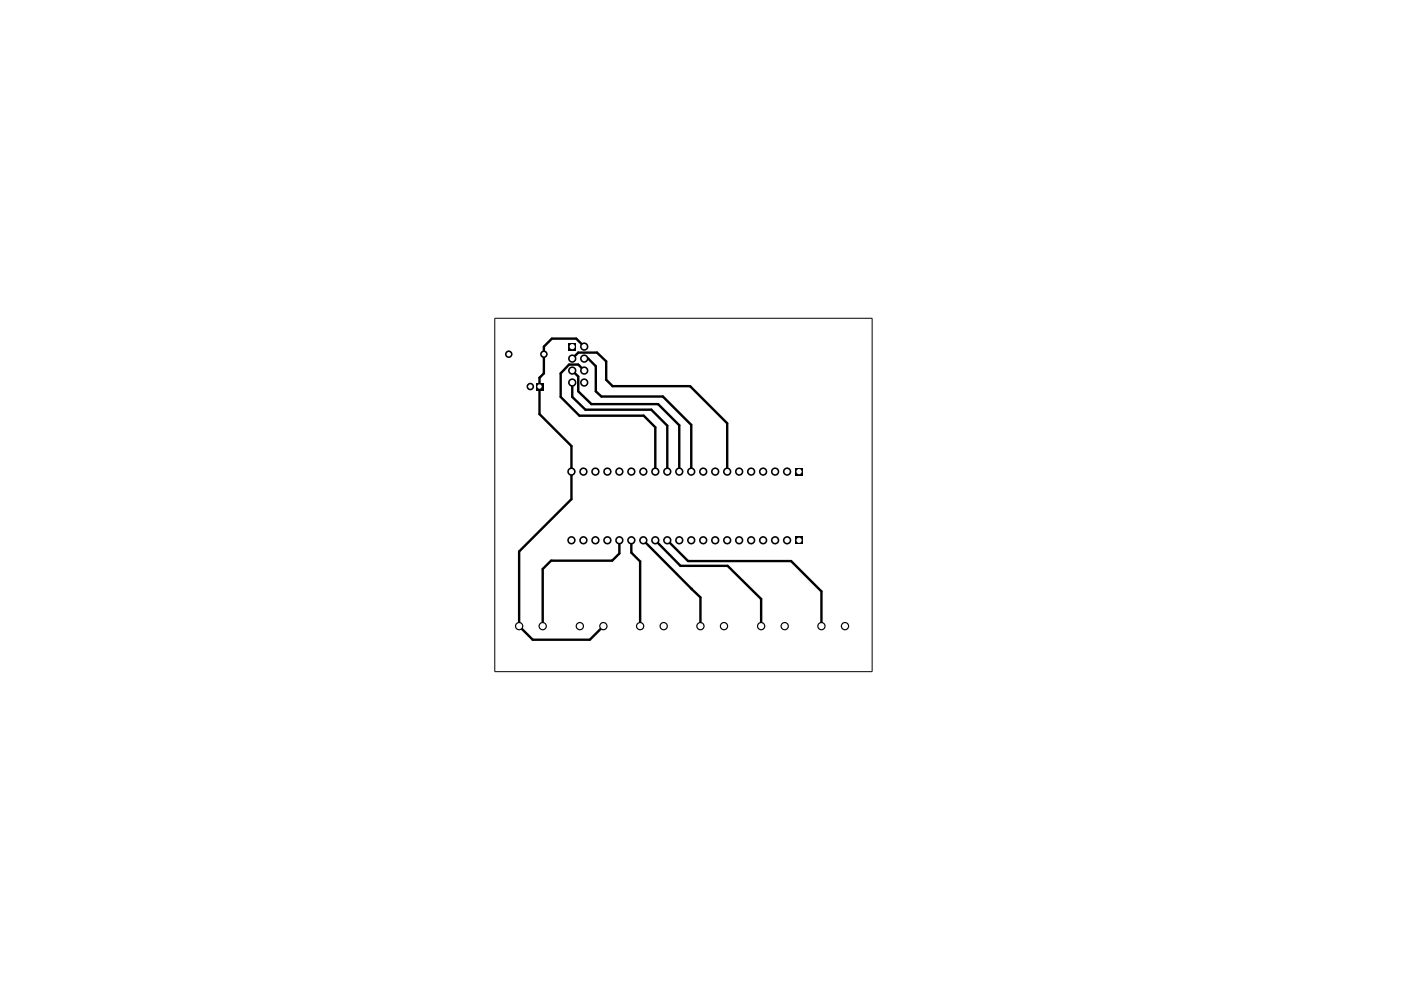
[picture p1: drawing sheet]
<svg xmlns="http://www.w3.org/2000/svg" width="297mm" height="210mm" viewBox="0 0 297 210" stroke-linecap="round" stroke-linejoin="round" font-family="sans-serif">
<path d="M121.3 78.6l1.3 1.2v3.2l2.8 2.7h14.1l4.5 4.5v9.8M121.3 76l1.3-1.2h4l1.9 1.8v3.9l1.4 1.4h16.4l7.9 7.8v10.3M123.9 78.6l-1.3-1.3h-2l-1.7 1.9v5l4 3.9h13.6l2.4 2.5v9.4M123.9 73.5l-1.7-1.7h-5.2l-1.7 1.7v5.7l-.9 .9v7.7l6.8 6.8v11.2l-11.1 11.1v15.9l2.8 2.8h12.2l2.8-2.8M123.9 76h.8l1.6 1.6v5.4l1.2 1.1h13l6.1 6v9.9M121.3 81.1v3.1l2.8 2.7h14l3.4 3.4v9.7M131.3 114.6v2.7l-1.5 1.6h-13l-1.7 1.7v12.2M133.9 114.6v2.6l1.8 1.8v13.8M136.4 114.6l12.1 12.1v6.1M138.9 114.6l5.4 5.4h10l7.1 7v5.8M141.5 114.6l4.4 4.4h21.8l6.5 6.4v7.4" fill="none" stroke="#000" stroke-width=".51"/>
<g fill="#000">
<path d="M120.5 72.6h1.7v1.7h-1.7zM113.6 81.2h1.6v1.6h-1.6zM168.6 113.7h1.7v1.7h-1.7zM168.6 99.1h1.7v1.7h-1.7z"/>
<circle cx="107.9" cy="75.1" r=".8"/>
<circle cx="115.3" cy="75.1" r=".8"/>
<circle cx="121.3" cy="76" r=".89"/>
<circle cx="121.3" cy="78.6" r=".89"/>
<circle cx="123.9" cy="76" r=".89"/>
<circle cx="123.9" cy="73.5" r=".89"/>
<circle cx="123.9" cy="78.6" r=".89"/>
<circle cx="112.4" cy="82" r=".8"/>
<circle cx="121.2" cy="100" r=".89"/>
<circle cx="121.3" cy="81.1" r=".89"/>
<circle cx="123.7" cy="100" r=".89"/>
<circle cx="123.9" cy="81.1" r=".89"/>
<circle cx="126.2" cy="100" r=".89"/>
<circle cx="128.8" cy="100" r=".89"/>
<circle cx="131.3" cy="100" r=".89"/>
<circle cx="133.9" cy="100" r=".89"/>
<circle cx="136.4" cy="100" r=".89"/>
<circle cx="138.9" cy="100" r=".89"/>
<circle cx="141.5" cy="100" r=".89"/>
<circle cx="144" cy="100" r=".89"/>
<circle cx="146.6" cy="100" r=".89"/>
<circle cx="149.1" cy="100" r=".89"/>
<circle cx="151.6" cy="100" r=".89"/>
<circle cx="154.2" cy="100" r=".89"/>
<circle cx="156.7" cy="100" r=".89"/>
<circle cx="159.3" cy="100" r=".89"/>
<circle cx="161.8" cy="100" r=".89"/>
<circle cx="164.3" cy="100" r=".89"/>
<circle cx="166.9" cy="100" r=".89"/>
<circle cx="121.2" cy="114.6" r=".89"/>
<circle cx="123.7" cy="114.6" r=".89"/>
<circle cx="126.2" cy="114.6" r=".89"/>
<circle cx="128.8" cy="114.6" r=".89"/>
<circle cx="131.3" cy="114.6" r=".89"/>
<circle cx="133.9" cy="114.6" r=".89"/>
<circle cx="136.4" cy="114.6" r=".89"/>
<circle cx="138.9" cy="114.6" r=".89"/>
<circle cx="141.5" cy="114.6" r=".89"/>
<circle cx="144" cy="114.6" r=".89"/>
<circle cx="146.6" cy="114.6" r=".89"/>
<circle cx="149.1" cy="114.6" r=".89"/>
<circle cx="151.6" cy="114.6" r=".89"/>
<circle cx="154.2" cy="114.6" r=".89"/>
<circle cx="156.7" cy="114.6" r=".89"/>
<circle cx="159.3" cy="114.6" r=".89"/>
<circle cx="161.8" cy="114.6" r=".89"/>
<circle cx="164.3" cy="114.6" r=".89"/>
<circle cx="166.9" cy="114.6" r=".89"/>
<circle cx="110.1" cy="132.8" r=".89"/>
<circle cx="115.1" cy="132.8" r=".89"/>
<circle cx="122.9" cy="132.8" r=".89"/>
<circle cx="127.9" cy="132.8" r=".89"/>
<circle cx="135.7" cy="132.8" r=".89"/>
<circle cx="140.7" cy="132.8" r=".89"/>
<circle cx="146.6" cy="124.9" r=".25"/>
<circle cx="148.5" cy="132.8" r=".89"/>
<circle cx="153.5" cy="132.8" r=".89"/>
<circle cx="161.4" cy="132.8" r=".89"/>
<circle cx="166.4" cy="132.8" r=".89"/>
<circle cx="174.2" cy="132.8" r=".89"/>
<circle cx="179.2" cy="132.8" r=".89"/>
</g>
<path d="M104.9 67.5h80v74.9h-80z" fill="none" stroke="#000" stroke-width=".21"/>
<g fill="#fff">
<circle cx="135.7" cy="132.8" r=".64"/>
<circle cx="140.7" cy="132.8" r=".64"/>
<circle cx="148.5" cy="132.8" r=".64"/>
<circle cx="161.4" cy="132.8" r=".64"/>
<circle cx="174.2" cy="132.8" r=".64"/>
<circle cx="179.2" cy="132.8" r=".64"/>
<circle cx="166.4" cy="132.8" r=".64"/>
<circle cx="153.5" cy="132.8" r=".64"/>
<circle cx="156.7" cy="114.6" r=".55"/>
<circle cx="149.1" cy="114.6" r=".55"/>
<circle cx="151.6" cy="114.6" r=".55"/>
<circle cx="154.2" cy="114.6" r=".55"/>
<circle cx="136.4" cy="114.6" r=".55"/>
<circle cx="138.9" cy="114.6" r=".55"/>
<circle cx="141.5" cy="114.6" r=".55"/>
<circle cx="144" cy="114.6" r=".55"/>
<circle cx="146.6" cy="114.6" r=".55"/>
<circle cx="164.3" cy="114.6" r=".55"/>
<circle cx="159.3" cy="114.6" r=".55"/>
<circle cx="161.8" cy="114.6" r=".55"/>
<circle cx="169.4" cy="114.6" r=".55"/>
<circle cx="166.9" cy="114.6" r=".55"/>
<circle cx="169.4" cy="100" r=".55"/>
<circle cx="166.9" cy="100" r=".55"/>
<circle cx="164.3" cy="100" r=".55"/>
<circle cx="161.8" cy="100" r=".55"/>
<circle cx="159.3" cy="100" r=".55"/>
<circle cx="156.7" cy="100" r=".55"/>
<circle cx="154.2" cy="100" r=".55"/>
<circle cx="151.6" cy="100" r=".55"/>
<circle cx="138.9" cy="100" r=".55"/>
<circle cx="141.5" cy="100" r=".55"/>
<circle cx="149.1" cy="100" r=".55"/>
<circle cx="146.6" cy="100" r=".55"/>
<circle cx="144" cy="100" r=".55"/>
<circle cx="136.4" cy="100" r=".55"/>
<circle cx="123.7" cy="114.6" r=".55"/>
<circle cx="110.1" cy="132.8" r=".64"/>
<circle cx="122.9" cy="132.8" r=".64"/>
<circle cx="121.2" cy="114.6" r=".55"/>
<circle cx="115.1" cy="132.8" r=".64"/>
<circle cx="114.4" cy="82" r=".47"/>
<circle cx="115.3" cy="75.1" r=".47"/>
<circle cx="107.9" cy="75.1" r=".47"/>
<circle cx="121.3" cy="73.5" r=".55"/>
<circle cx="112.4" cy="82" r=".47"/>
<circle cx="133.9" cy="114.6" r=".55"/>
<circle cx="131.3" cy="114.6" r=".55"/>
<circle cx="126.2" cy="114.6" r=".55"/>
<circle cx="128.8" cy="114.6" r=".55"/>
<circle cx="127.9" cy="132.8" r=".64"/>
<circle cx="121.3" cy="81.1" r=".55"/>
<circle cx="121.3" cy="76" r=".55"/>
<circle cx="123.9" cy="76" r=".55"/>
<circle cx="121.3" cy="78.6" r=".55"/>
<circle cx="123.9" cy="78.6" r=".55"/>
<circle cx="123.9" cy="73.5" r=".55"/>
<circle cx="123.9" cy="81.1" r=".55"/>
<circle cx="121.2" cy="100" r=".55"/>
<circle cx="128.8" cy="100" r=".55"/>
<circle cx="126.2" cy="100" r=".55"/>
<circle cx="131.3" cy="100" r=".55"/>
<circle cx="133.9" cy="100" r=".55"/>
<circle cx="123.7" cy="100" r=".55"/>
</g>
</svg>
